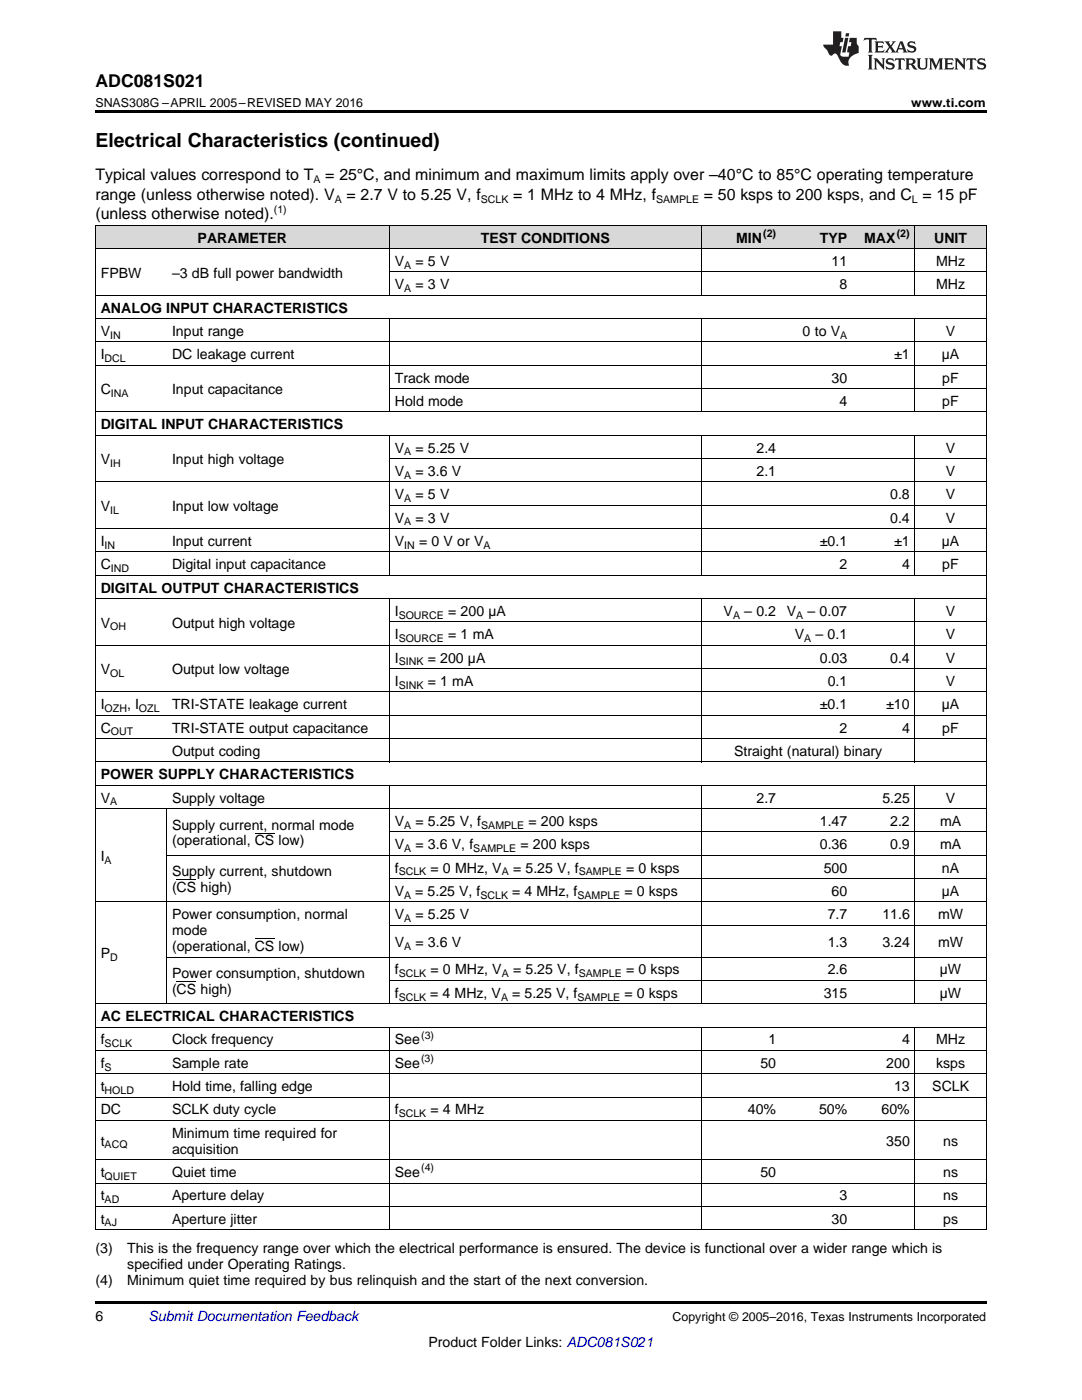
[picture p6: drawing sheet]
<svg xmlns="http://www.w3.org/2000/svg" width="216mm" height="279mm" viewBox="0 0 216 279" stroke-linecap="round" stroke-linejoin="round" font-family="sans-serif">
<defs><g id="words">
<text font-size="3.9" x="19" y="29.3">Electrical Characteristics (continued)</text>
<text font-size="3.5" x="19" y="17.3">ADC081S021</text>
<g font-size="3.2">
<text x="19" y="36">Typical values correspond to T</text>
<text x="64.9" y="36">= 25°C, and minimum and maximum limits apply over –40°C to 85°C operating temperature</text>
<text x="19" y="39.9">range (unless otherwise noted). V</text>
<text x="69.1" y="39.9">= 2.7 V to 5.25 V, f</text>
<text x="102.4" y="39.9">= 1 MHz to 4 MHz, f</text>
<text x="140.4" y="39.9">= 50 ksps to 200 ksps, and C = 15 pF</text>
<text x="19" y="43.7">(unless otherwise noted).</text>
</g>
<g font-size="2.8">
<text x="39.4" y="48.4">PARAMETER</text>
<text x="78.8" y="53.1">V</text>
<text x="82.9" y="53.1">= 5 V</text>
<text x="95.9" y="48.4">TEST CONDITIONS</text>
<text x="146.9" y="48.4">MIN</text>
<text x="163.6" y="48.4">TYP</text>
<text x="165.9" y="53.1">11</text>
<text x="172.4" y="48.4">MAX</text>
<text x="186.4" y="48.4">UNIT</text>
<text x="186.8" y="53.1">MHz</text>
<text x="20.1" y="55.4">FPBW</text>
<text x="34.3" y="55.4">–3 dB full power bandwidth</text>
<text x="78.8" y="57.7">V</text>
<text x="82.9" y="57.7">= 3 V</text>
<text x="167.5" y="57.7">8</text>
<text x="186.8" y="57.7">MHz</text>
<text x="20.1" y="62.4">ANALOG INPUT CHARACTERISTICS</text>
<text x="20.1" y="67">V</text>
<text x="20.1" y="71.7">I</text>
<text x="34.3" y="67">Input range</text>
<text x="34.3" y="71.7">DC leakage current</text>
<text x="160.2" y="67">0 to V</text>
<text x="178.4" y="71.7">±1</text>
<text x="187.9" y="71.7">µA</text>
<text x="188.7" y="67">V</text>
<text x="78.8" y="76.3">Track mode</text>
<text x="165.9" y="76.3">30</text>
<text x="188" y="76.3">pF</text>
<text x="20.1" y="78.7">C</text>
<text x="34.3" y="78.7">Input capacitance</text>
<text x="78.8" y="81">Hold mode</text>
<text x="167.5" y="81">4</text>
<text x="188" y="81">pF</text>
<text x="20.1" y="85.7">DIGITAL INPUT CHARACTERISTICS</text>
<text x="20.1" y="92.6">V</text>
<text x="34.3" y="92.6">Input high voltage</text>
<text x="78.8" y="90.3">V</text>
<text x="78.8" y="95">V</text>
<text x="82.9" y="90.3">= 5.25 V</text>
<text x="82.9" y="95">= 3.6 V</text>
<text x="151" y="90.3">2.4</text>
<text x="151" y="95">2.1</text>
<text x="188.7" y="90.3">V</text>
<text x="188.7" y="95">V</text>
<text x="20.1" y="102">V</text>
<text x="34.3" y="102">Input low voltage</text>
<text x="78.8" y="99.6">V</text>
<text x="82.9" y="99.6">= 5 V</text>
<text x="177.6" y="99.6">0.8</text>
<text x="188.7" y="99.6">V</text>
<text x="78.8" y="104.3">V</text>
<text x="82.9" y="104.3">= 3 V</text>
<text x="177.6" y="104.3">0.4</text>
<text x="188.7" y="104.3">V</text>
<text x="20.1" y="108.9">I</text>
<text x="20.1" y="113.6">C</text>
<text x="34.3" y="108.9">Input current</text>
<text x="34.3" y="113.6">Digital input capacitance</text>
<text x="78.8" y="108.9">V</text>
<text x="83.6" y="108.9">= 0 V or V</text>
<text x="163.6" y="108.9">±0.1</text>
<text x="167.5" y="113.6">2</text>
<text x="178.4" y="108.9">±1</text>
<text x="180" y="113.6">4</text>
<text x="187.9" y="108.9">µA</text>
<text x="188" y="113.6">pF</text>
<text x="20.1" y="118.3">DIGITAL OUTPUT CHARACTERISTICS</text>
<text x="20.1" y="125.2">V</text>
<text x="34.3" y="125.2">Output high voltage</text>
<text x="78.8" y="122.9">I</text>
<text x="89.4" y="122.9">= 200 µA</text>
<text x="144.4" y="122.9">V</text>
<text x="148.5" y="122.9">– 0.2</text>
<text x="157" y="122.9">V</text>
<text x="161.1" y="122.9">– 0.07</text>
<text x="188.7" y="122.9">V</text>
<text x="78.8" y="127.6">I</text>
<text x="89.4" y="127.6">= 1 mA</text>
<text x="158.6" y="127.6">V</text>
<text x="162.7" y="127.6">– 0.1</text>
<text x="188.7" y="127.6">V</text>
<text x="20.1" y="134.5">V</text>
<text x="34.3" y="134.5">Output low voltage</text>
<text x="78.8" y="132.2">I</text>
<text x="78.8" y="136.9">I</text>
<text x="85.3" y="132.2">= 200 µA</text>
<text x="85.3" y="136.9">= 1 mA</text>
<text x="163.6" y="132.2">0.03</text>
<text x="165.2" y="136.9">0.1</text>
<text x="177.6" y="132.2">0.4</text>
<text x="188.7" y="132.2">V</text>
<text x="188.7" y="136.9">V</text>
<text x="20.1" y="141.5">I</text>
<text x="25.3" y="141.5">, I</text>
<text x="34.3" y="141.5">TRI-STATE leakage current</text>
<text x="163.6" y="141.5">±0.1</text>
<text x="176.8" y="141.5">±10</text>
<text x="187.9" y="141.5">µA</text>
<text x="20.1" y="146.2">C</text>
<text x="34.3" y="146.2">TRI-STATE output capacitance</text>
<text x="167.5" y="146.2">2</text>
<text x="180" y="146.2">4</text>
<text x="188" y="146.2">pF</text>
<text x="20.1" y="155.5">POWER SUPPLY CHARACTERISTICS</text>
<text x="34.3" y="150.8">Output coding</text>
<text x="146.5" y="150.8">Straight (natural) binary</text>
<text x="20.1" y="160.2">V</text>
<text x="34.3" y="160.2">Supply voltage</text>
<text x="151" y="160.2">2.7</text>
<text x="176.1" y="160.2">5.25</text>
<text x="188.7" y="160.2">V</text>
<text x="34.3" y="165.6">Supply current, normal mode</text>
<text x="78.8" y="164.8">V</text>
<text x="82.9" y="164.8">= 5.25 V, f</text>
<text x="105.4" y="164.8">= 200 ksps</text>
<text x="163.6" y="164.8">1.47</text>
<text x="177.6" y="164.8">2.2</text>
<text x="187.6" y="164.8">mA</text>
<text x="20.1" y="171.8">I</text>
<text x="34.3" y="168.7">(operational, CS low)</text>
<text x="78.8" y="169.5">V</text>
<text x="82.9" y="169.5">= 3.6 V, f</text>
<text x="103.9" y="169.5">= 200 ksps</text>
<text x="163.6" y="169.5">0.36</text>
<text x="177.6" y="169.5">0.9</text>
<text x="187.6" y="169.5">mA</text>
<text x="34.3" y="174.9">Supply current, shutdown</text>
<text x="34.3" y="178">(CS high)</text>
<text x="78.8" y="174.1">f</text>
<text x="78.8" y="178.8">V</text>
<text x="82.9" y="178.8">= 5.25 V, f</text>
<text x="85.9" y="174.1">= 0 MHz, V</text>
<text x="102.2" y="178.8">= 4 MHz, f</text>
<text x="102.4" y="174.1">= 5.25 V, f</text>
<text x="124.6" y="178.8">= 0 ksps</text>
<text x="124.9" y="174.1">= 0 ksps</text>
<text x="164.4" y="174.1">500</text>
<text x="165.9" y="178.8">60</text>
<text x="187.9" y="178.8">µA</text>
<text x="188" y="174.1">nA</text>
<text x="34.3" y="183.4">Power consumption, normal</text>
<text x="78.8" y="183.4">V</text>
<text x="82.9" y="183.4">= 5.25 V</text>
<text x="165.2" y="183.4">7.7</text>
<text x="176.1" y="183.4">11.6</text>
<text x="187.2" y="183.4">mW</text>
<text x="20.1" y="191.3">P</text>
<text x="34.3" y="186.6">mode</text>
<text x="34.3" y="189.8">(operational, CS low)</text>
<text x="78.8" y="188.9">V</text>
<text x="82.9" y="188.9">= 3.6 V</text>
<text x="165.2" y="188.9">1.3</text>
<text x="176.1" y="188.9">3.24</text>
<text x="187.2" y="188.9">mW</text>
<text x="34.3" y="195.2">Power consumption, shutdown</text>
<text x="78.8" y="194.5">f</text>
<text x="85.9" y="194.5">= 0 MHz, V</text>
<text x="102.4" y="194.5">= 5.25 V, f</text>
<text x="124.9" y="194.5">= 0 ksps</text>
<text x="165.2" y="194.5">2.6</text>
<text x="187.5" y="194.5">µW</text>
<text x="20.1" y="203.8">AC ELECTRICAL CHARACTERISTICS</text>
<text x="34.3" y="198.4">(CS high)</text>
<text x="78.8" y="199.1">f</text>
<text x="85.9" y="199.1">= 4 MHz, V</text>
<text x="102.2" y="199.1">= 5.25 V, f</text>
<text x="124.6" y="199.1">= 0 ksps</text>
<text x="164.4" y="199.1">315</text>
<text x="187.5" y="199.1">µW</text>
<text x="20.1" y="208.4">f</text>
<text x="34.3" y="208.4">Clock frequency</text>
<text x="78.8" y="208.4">See</text>
<text x="153.3" y="208.4">1</text>
<text x="180" y="208.4">4</text>
<text x="186.8" y="208.4">MHz</text>
<text x="20.1" y="213.1">f</text>
<text x="34.3" y="213.1">Sample rate</text>
<text x="78.8" y="213.1">See</text>
<text x="151.7" y="213.1">50</text>
<text x="176.8" y="213.1">200</text>
<text x="186.8" y="213.1">ksps</text>
<text x="20.1" y="217.7">t</text>
<text x="34.3" y="217.7">Hold time, falling edge</text>
<text x="178.4" y="217.7">13</text>
<text x="186" y="217.7">SCLK</text>
<text x="20.1" y="222.4">DC</text>
<text x="34.3" y="222.4">SCLK duty cycle</text>
<text x="34.3" y="227">Minimum time required for</text>
<text x="78.8" y="222.4">f</text>
<text x="85.9" y="222.4">= 4 MHz</text>
<text x="149.2" y="222.4">40%</text>
<text x="163.4" y="222.4">50%</text>
<text x="175.9" y="222.4">60%</text>
<text x="20.1" y="228.6">t</text>
<text x="34.3" y="230.2">acquisition</text>
<text x="176.8" y="228.6">350</text>
<text x="188.2" y="228.6">ns</text>
<text x="20.1" y="234.9">t</text>
<text x="20.1" y="239.5">t</text>
<text x="34.3" y="234.9">Quiet time</text>
<text x="34.3" y="239.5">Aperture delay</text>
<text x="78.8" y="234.9">See</text>
<text x="151.7" y="234.9">50</text>
<text x="167.5" y="239.5">3</text>
<text x="188.2" y="234.9">ns</text>
<text x="188.2" y="239.5">ns</text>
<text x="20.1" y="244.2">t</text>
<text x="34.3" y="244.2">Aperture jitter</text>
<text x="165.9" y="244.2">30</text>
<text x="188.2" y="244.2">ps</text>
<text x="19" y="250">(3)</text>
<text x="25.4" y="250">This is the frequency range over which the electrical performance is ensured. The device is functional over a wider range which is</text>
<text x="19" y="256.4">(4)</text>
<text x="25.4" y="256.4">Minimum quiet time required by bus relinquish and the start of the next conversion.</text>
<text x="25.4" y="253.2">specified under Operating Ratings.</text>
<text x="19" y="263.6">6</text>
<text x="85.5" y="268.9">Product Folder Links: ADC081S021</text>
</g>
<text font-size="2.8" fill="#0000c8" x="29.6" y="263.6">Submit Documentation Feedback</text>
<g font-size="2.5">
<text x="19" y="21.4">SNAS308G –APRIL 2005–REVISED MAY 2016</text>
<text x="181.8" y="21.4">www.ti.com</text>
<text x="134.2" y="263.6">Copyright © 2005–2016, Texas Instruments Incorporated</text>
</g>
<g font-size="2.1">
<text x="62.5" y="36.6">A</text>
<text x="66.8" y="40.5">A</text>
<text x="95.9" y="40.5">SCLK</text>
<text x="130.9" y="40.5">SAMPLE</text>
<text x="182" y="40.5">L</text>
<text x="54.6" y="42.5">(1)</text>
<text x="152.3" y="47.3">(2)</text>
<text x="178.9" y="47.3">(2)</text>
<text x="80.6" y="53.6">A</text>
<text x="80.6" y="58.3">A</text>
<text x="22" y="67.6">IN</text>
<text x="167.6" y="67.6">A</text>
<text x="20.9" y="72.2">DCL</text>
<text x="22.1" y="79.2">INA</text>
<text x="22" y="93.2">IH</text>
<text x="80.6" y="90.9">A</text>
<text x="80.6" y="95.5">A</text>
<text x="80.6" y="100.2">A</text>
<text x="22" y="102.5">IL</text>
<text x="80.6" y="104.8">A</text>
<text x="20.9" y="109.5">IN</text>
<text x="80.6" y="109.5">IN</text>
<text x="96.5" y="109.5">A</text>
<text x="22.1" y="114.2">IND</text>
<text x="22" y="125.8">OH</text>
<text x="79.6" y="123.5">SOURCE</text>
<text x="146.3" y="123.5">A</text>
<text x="158.9" y="123.5">A</text>
<text x="79.6" y="128.1">SOURCE</text>
<text x="160.5" y="128.1">A</text>
<text x="22" y="135.1">OL</text>
<text x="79.6" y="132.8">SINK</text>
<text x="79.6" y="137.4">SINK</text>
<text x="20.9" y="142.1">OZH</text>
<text x="27.7" y="142.1">OZL</text>
<text x="22.1" y="146.8">OUT</text>
<text x="22" y="160.7">A</text>
<text x="80.6" y="165.4">A</text>
<text x="96" y="165.4">SAMPLE</text>
<text x="20.9" y="172.4">A</text>
<text x="80.6" y="170">A</text>
<text x="94.4" y="170">SAMPLE</text>
<text x="79.6" y="174.7">SCLK</text>
<text x="80.6" y="179.4">A</text>
<text x="95.9" y="179.4">SCLK</text>
<text x="100.1" y="174.7">A</text>
<text x="115.2" y="179.4">SAMPLE</text>
<text x="115.5" y="174.7">SAMPLE</text>
<text x="80.6" y="184">A</text>
<text x="22" y="191.8">D</text>
<text x="80.6" y="189.5">A</text>
<text x="79.6" y="195">SCLK</text>
<text x="100.1" y="195">A</text>
<text x="115.5" y="195">SAMPLE</text>
<text x="79.6" y="199.7">SCLK</text>
<text x="100" y="199.7">A</text>
<text x="115.2" y="199.7">SAMPLE</text>
<text x="20.9" y="209">SCLK</text>
<text x="84" y="207.3">(3)</text>
<text x="20.9" y="213.6">S</text>
<text x="84" y="211.9">(3)</text>
<text x="20.9" y="218.3">HOLD</text>
<text x="79.6" y="223">SCLK</text>
<text x="20.9" y="229.2">ACQ</text>
<text x="84" y="233.8">(4)</text>
<text x="20.9" y="235.4">QUIET</text>
<text x="20.9" y="240.1">AD</text>
<text x="20.9" y="244.8">AJ</text>
</g>
</g></defs>
<g fill="#d8d8d8">
<path d="M19 45h14.3v4.7h-14.3z"/>
<path d="M33.3 45h44.4v4.7h-44.4z"/>
<path d="M77.7 45h33.8v4.7h-33.8z"/>
<path d="M111.5 45h28.4v4.7h-28.4z"/>
<path d="M139.9 45h16v4.7h-16z"/>
<path d="M155.9 45h14.3v4.7h-14.3z"/>
<path d="M170.2 45h12.4v4.7h-12.4z"/>
<path d="M182.6 45h14.2v4.7h-14.2z"/>
</g>
<path d="M19 22h177.8v.5h-177.8zM19 259.7h177.8v.5h-177.8z" fill="#000"/>
<g fill="none" stroke="#000" stroke-width=".2">
<path d="M19 58.9h177.8M19 49.6h177.8M19 45h177.8M19.1 45v200.5M77.7 45v14M77.7 54.3h119.1M139.9 45v14M182.5 45v14M196.8 45v200.5M19 72.9h177.8M19 68.2h177.8M19 63.6h177.8"/>
<path d="M77.7 63.6v18.7M77.7 77.6h119.1M139.9 63.6v18.7M182.5 63.6v18.7M19 96.2h177.8M19 86.9h177.8M19 82.2h177.8M77.7 86.9v28M77.7 91.5h119.1M139.9 86.9v28M182.5 86.9v28M19 119.5h177.8"/>
<path d="M19 114.8h177.8M19 110.2h177.8M19 105.5h177.8M77.7 119.5v32.6M77.7 100.8h119.1M139.9 119.5v32.6M182.5 119.5v32.6M19 138.1h177.8M19 128.8h177.8M77.7 133.4h119.1M77.7 124.1h119.1M19 156.7h177.8"/>
<path d="M19 152.1h177.8M19 147.4h177.8M19 142.8h177.8M77.7 156.8v43.6M139.9 156.8v43.6M182.5 156.8v43.6M19 161.4h177.8M33.2 161.4v39M33.3 170.7h163.5M77.7 175.3h119.1M77.7 166h119.1M19 180h177.8"/>
<path d="M33.3 191h163.5M77.7 195.7h119.1M77.7 184.7h119.1M19 219h177.8M19 214.3h177.8M19 209.6h177.8M19 205h177.8M19 200.3h177.8M77.7 205v40.5M139.9 205v40.5M182.5 205v40.5M19 236.1h177.8"/>
<path d="M19 231.4h177.8M19 223.6h177.8M19 245.4h177.8M19 240.8h177.8"/>
</g>
<g fill="#231f20">
<path d="M172.5 7.6l-.1 .5 .4-.2h.6v.1v2.1l-.2 .4h.9l-.2-.4v-2.1l.1-.1h.5l.5 .2-.2-.5zM174.5 8.3l.2 .3v1.5l-.2 .4h1.8l.2-.6a1.04 1.04 0 0 1-1.3 .2v-.7h.6l.3 .2v-.6l-.3 .2h-.6v-.6l.8-.1 .4 .3-.2-.5zM176.5 8.3l.9 1.1-.9 1.1h.8l-.2-.2 .4-.7 .5 .7-.2 .2h1.5l-.2-.2 .2-.4h.9l.1 .4-.2 .2h1l-.3-.3-.7-1.9h-.5l-.9 2-.8-1 .9-1h-.8l.1 .3-.4 .5-.3-.6 .1-.2zM179.7 8.6l.4 1h-.7zM181.3 8.4a.63 .63 0 0 0-.2 .7 .63 .63 0 0 0 .6 .4l.6 .2 .1 .2a.75 .75 0 0 1-.7 .4 .75 .75 0 0 1-.6-.5l.1 .7 .1-.1a1.11 1.11 0 0 0 1.5-.6 1.13 1.13 0 0 0-1.2-.8l-.1-.4a1.04 1.04 0 0 1 1.2 .2l-.2-.5-.2 .1-.4-.2zM173.2 10.9l.2 .4v2.2l-.2 .4h1l-.3-.4v-2.2l.3-.4zM174.3 11.6l.3 .4v1.5l-.3 .4h.8l-.2-.4v-1.3l1.5 1.7v-1.9l.2-.4h-.7l.2 .4v.9l-1.1-1.3zM177 11.8a.62 .62 0 0 0-.2 .7 .62 .62 0 0 0 .6 .4l.6 .1 .1 .3a.76 .76 0 0 1-.7 .3 .76 .76 0 0 1-.7-.4l.2 .7 .1-.1a1.11 1.11 0 0 0 1.5-.6 1.13 1.13 0 0 0-1.2-.8l-.1-.4a1.04 1.04 0 0 1 1.2 .2l-.2-.6-.2 .1-.5-.1zM178.7 11.6l-.2 .6a.61 .61 0 0 1 .8-.3v1.6l-.2 .4h.9l-.2-.4v-1.6a.63 .63 0 0 1 .7 .3l-.1-.6zM180.6 11.6l.3 .4v1.5l-.3 .4h1l-.2-.2-.1-.8 .6 .2a.76 .76 0 0 0 1.2 .7l-1-1a.58 .58 0 0 0 .6-.5 .58 .58 0 0 0-.5-.6zM181.4 11.9h.1a.45 .45 0 0 1 .5 .1 .45 .45 0 0 1 .1 .5l-.8 .2zM182.9 11.6l.2 .2a2.17 2.17 0 0 0 .3 1.9 .99 .99 0 0 0 1.6-.6v-1.1l.2-.4h-.7l.2 .2a1.92 1.92 0 0 1-.2 1.8 .6 .6 0 0 1-.9-.5v-1.1l.2-.4zM185.4 11.6l.2 .4v1.5l-.2 .4h.7l-.2-.4v-1.4l.8 1.8 .8-1.8v1.4l-.2 .4h.9l-.2-.4v-1.5l.2-.4h-.8l-.6 1.5-.6-1.5zM188.4 11.6l.2 .4v1.5l-.2 .4h1.8l.1-.6a1.04 1.04 0 0 1-1.2 .1v-.6h.5l.4 .2v-.6l-.4 .2h-.5v-.7h.8l.3 .3-.1-.6zM190.5 11.6l.2 .4v1.5l-.2 .4h.7l-.2-.4v-1.3l1.5 1.7v-1.9l.2-.4h-.7l.2 .4v.9l-1.1-1.3zM192.9 11.6l-.1 .6a.61 .61 0 0 1 .7-.3l.1 1.6-.3 .4h1l-.3-.4 .1-1.6a.63 .63 0 0 1 .7 .3l-.1-.6zM195.2 11.8a.62 .62 0 0 0-.2 .7 .62 .62 0 0 0 .6 .4l.6 .1 .1 .3a.76 .76 0 0 1-.7 .3 .76 .76 0 0 1-.6-.4l.1 .7 .1-.1a1.11 1.11 0 0 0 1.6-.6 1.13 1.13 0 0 0-1.3-.8l-.1-.4a1.04 1.04 0 0 1 1.2 .2l-.1-.6-.2 .1-.5-.1z"/>
<path d="M166.2 6.3v2.6h-1.9v.4l.8 .9a.91 .91 0 0 0 1 .8 .56 .56 0 0 1 .5-.3 .56 .56 0 0 1 .5 .3l.4 .8a1.53 1.53 0 0 0 1.9 1.2 1.54 1.54 0 0 1 1-2.1l.9-.3v-1.4a1.52 1.52 0 0 1-.4-1.6h-1.3l-.2 .8h.5l-.2 .8h-.5l-.1 1v.2l.4 .1-.2 .8a1.93 1.93 0 0 1-1.6-.3l.3-1.8h-.5l.2-.8h.4l.2-.8h-.4v-1.3zM168.6 7.6l-.6 2.9h.7l.6-2.9zM168.8 6.6l-.1 .7h.6l.2-.7z"/>
</g>
<path d="M35.2 175.6h4M50.8 166.2h4M35.2 195.9h4M50.8 187.3h4" fill="none" stroke="#000" stroke-width=".2"/>
<use href="#words"/>
</svg>
